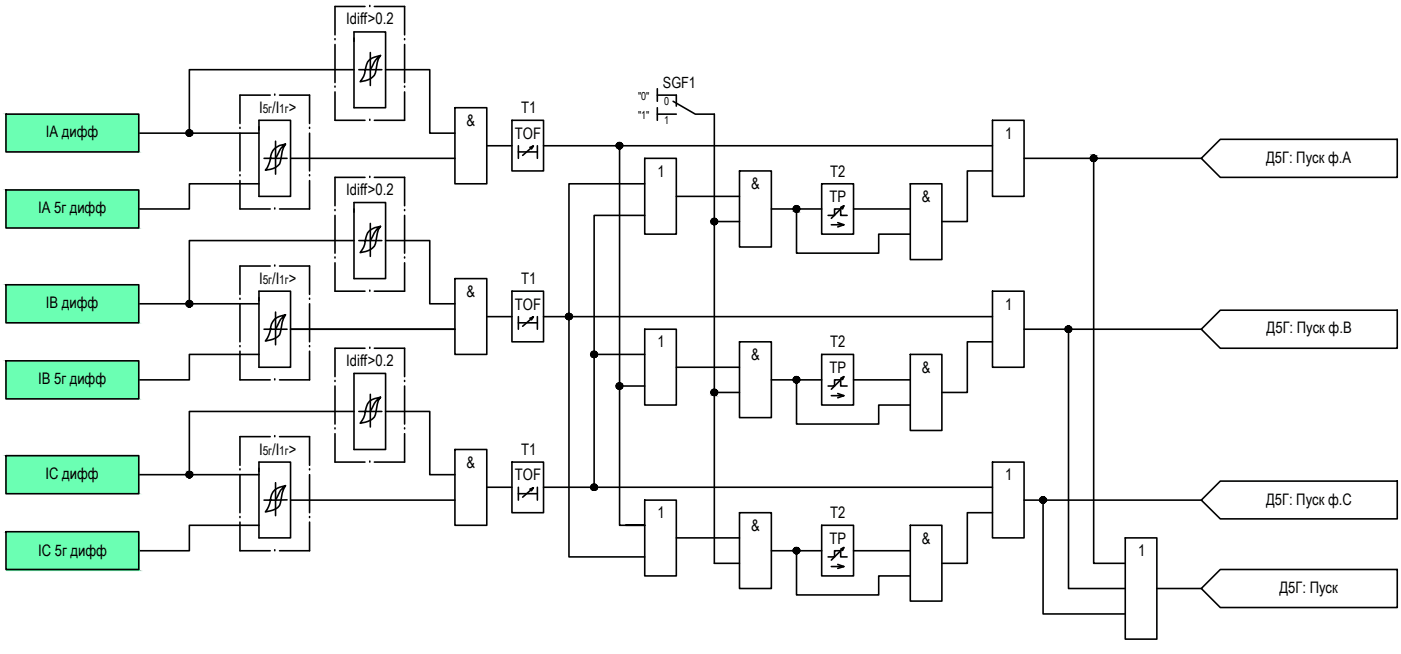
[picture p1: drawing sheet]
<svg xmlns="http://www.w3.org/2000/svg" width="222mm" height="103mm" viewBox="0 0 222 103" stroke-linecap="round" stroke-linejoin="round" font-family="sans-serif">
<defs><g id="words">
<g font-size="2.5">
<text x="54.8" y="3.9">Idiff&gt;0.2</text>
<text x="41" y="17.9">I /I &gt;</text>
<text x="82.4" y="17.9">T1</text>
<text x="7.3" y="21.7">IA дифф</text>
<text x="73.8" y="19.9">&amp;</text>
<text x="81.4" y="21.9">TOF</text>
<text x="159" y="21.9">1</text>
<text x="104" y="27.9">1</text>
<text x="118.8" y="29.9">&amp;</text>
<text x="131.3" y="27.9">T2</text>
<text x="200.2" y="25.8">Д5Г: Пуск ф.А</text>
<text x="6" y="33.7">IA 5г дифф</text>
<text x="54.8" y="30.9">Idiff&gt;0.2</text>
<text x="131.2" y="31.9">TP</text>
<text x="145.8" y="31.9">&amp;</text>
<text x="41" y="44.8">I /I &gt;</text>
<text x="73.8" y="46.9">&amp;</text>
<text x="82.4" y="44.9">T1</text>
<text x="7.3" y="48.7">IB дифф</text>
<text x="81.4" y="48.9">TOF</text>
<text x="159" y="48.9">1</text>
<text x="200.3" y="52.7">Д5Г: Пуск ф.B</text>
<text x="54.8" y="57.9">Idiff&gt;0.2</text>
<text x="104" y="54.9">1</text>
<text x="118.8" y="56.9">&amp;</text>
<text x="131.2" y="58.9">TP</text>
<text x="131.3" y="54.9">T2</text>
<text x="145.8" y="58.9">&amp;</text>
<text x="6" y="60.7">IB 5г дифф</text>
<text x="41" y="71.8">I /I &gt;</text>
<text x="82.4" y="71.9">T1</text>
<text x="7.2" y="75.7">IC дифф</text>
<text x="73.8" y="73.9">&amp;</text>
<text x="81.4" y="75.9">TOF</text>
<text x="159" y="75.9">1</text>
<text x="104" y="81.9">1</text>
<text x="118.8" y="83.9">&amp;</text>
<text x="131.3" y="81.9">T2</text>
<text x="200.2" y="79.8">Д5Г: Пуск ф.C</text>
<text x="6" y="87.8">IC 5г дифф</text>
<text x="131.2" y="85.9">TP</text>
<text x="145.8" y="85.9">&amp;</text>
<text x="180" y="87.9">1</text>
<text x="202.3" y="93.8">Д5Г: Пуск</text>
</g>
<text font-size="2.4" x="104.8" y="13.9">SGF1</text>
<g font-size="2">
<text x="41.5" y="17.9">5г 1г</text>
<text x="41.5" y="44.8">5г 1г</text>
<text x="41.5" y="71.8">5г 1г</text>
</g>
<g font-size="1.7">
<text x="100.9" y="15.8">&quot;0&quot;</text>
<text x="105" y="16.6">0</text>
<text x="100.9" y="18.8">&quot;1&quot;</text>
<text x="105" y="19.6">1</text>
</g>
</g></defs>
<!-- layer: 0 -->
<g fill="none" stroke="#000" stroke-width=".25">
<path d="M.9 18h21v6h-21zM56 11h-26.1v10M61 11h7v10h3.9M81 19h5v8h-5zM113 18v71h3.9M.9 30h21v6h-21zM41 29h-11.1v4h-8M56 38h-26.1v10M61 38h7v10h3.9M82 23v2M82 24h3M83.8 23.3l.5-.2-1.7 1.5"/>
<path d="M84.3 23.1l-.3 .4M85 23v2M86 23h70.9M98 23v60h4h-3.1M102 29h-12v59h12M102 34h-8v43M106.9 31h10M113 35h3.9M122 33h7.9M126 33v7h13v-3h4.9M129.9 29h5.1v8h-5.1zM131 34h1v-1h.9v1h1.1"/>
<path d="M131.5 35.5h1.9M132.5 35.2l.9 .3-.9 .4M132.9 32.8l.5-.3-.2 .5M133.4 32.5l-1.9 2M135 33h8.9M156.9 27h-3.9v8h-4.1M161.9 25h28.1M172.9 25v64h5M.9 45h21v6h-21zM.9 57h21v6h-21zM41 56h-11.1v4h-8M81 46h5v8h-5z"/>
<path d="M82 50v2M82 51h3M83.8 50.3l.5-.2-1.7 1.5M84.3 50.1l-.3 .5M85 50v2M86 50h70.9M94 56h8M106.9 58h10M129.9 56h5.1v8h-5.1zM132.9 59.8l.5-.3-.2 .5M133.4 59.5l-1.9 2M156.9 54h-3.9v8h-4.1"/>
<path d="M161.9 52h28.1M169 52v41h8.9M.9 72h21v6h-21zM56 65h-26.1v10M61 65h7v10h3.9M81 73h5v8h-5zM82 77v2M82 78h3M83.8 77.3l.5-.2-1.7 1.5M84.3 77.1l-.3 .5M85 77v2M86 77h70.9"/>
<path d="M98 61h4M113 62h3.9M122 60h7.9M126 60v7h13v-3h4.9M131 61h1v-1h.9v1h1.1M131.5 62.5h1.9M132.5 62.2l.9 .3-.9 .4M135 60h8.9M161.9 79h28.1M164.9 79v18h13M.9 84h21v6h-21zM41 83h-11.1v4h-8"/>
<path d="M106.9 85h10M122 87h7.9M126 87v7h13v-3h4.9M129.9 83h5.1v8h-5.1zM131 88h1v-1h.9v1h1.1M131.5 89.5h1.9M132.5 89.2l.9 .3-.9 .3M132.9 86.8l.5-.3-.2 .5M133.4 86.5l-1.9 2M135 87h8.9M156.9 81h-3.9v8h-4.1M177.9 85h5v16h-5z"/>
<path d="M182.9 93h7.1"/>
</g>
<g fill="none" stroke="#000" stroke-width=".25">
<path d="M42.7 15h-4.8v4.5M43.4 15h.1M44.2 15h4.8v4.5M53 13.8h.1M53 6.3h.1M53 7v6M53 14.5v4.5h4.7M56 6v11h5v-12h-5v1.5M57.7 1h-4.7v4.5M58.5 1h.1M58.5 19h.1M58.6 8.3v5.2"/>
<path d="M58.6 11h1.8M59.2 1h4.8v4.5M60.2 8.8a5.7 5.7 0 0 0-.8 2.7 2.56 2.56 0 0 1-2.4 1.4 5 5 0 0 0 1-2.7 1.7 1.7 0 0 1 1.2-1.2l1-.2a3.4 3.4 0 0 0-1.3 1.6l-.3 .6h-1.9M64 13.8h.1M64 6.3h.1M64 7v6M64 14.5v4.5h-4.8M71.9 17h5.1v12h-5.1zM103.9 15h3v1.8M103.9 18h3M103.9 14v2M103.9 17v2"/>
<path d="M106.4 16l3.6 2h3M156.9 19h5v12h-5zM21.9 21h19.1M37.9 27.8h.1M37.9 20.3h.1M37.9 21v6M37.9 28.5v4.5h4.8M41 20v11h4.9v-12h-4.9v1.5M43.4 33h.1M43.6 25h1.8M43.6 22.3v5.2M45.1 22.8a5.7 5.7 0 0 0-.8 2.7 2.32 2.32 0 0 1-2.3 1.4l.5-.9 .3-.9a2.28 2.28 0 0 1 2.3-2.3 3 3 0 0 0-1.2 1.6l-.3 .6h-1.8"/>
<path d="M45.9 25h26M49 27.8h.1M49 20.3h.1M49 21v6M49 28.5v4.5h-4.8M53 33.3h.1M53 34v6M56 33v11h5v-12h-5v1.5M57.7 28h-4.7v4.5M58.5 28h.1M58.6 35.3v5.2M58.6 38h1.8"/>
<path d="M59.2 28h4.8v4.5M60.2 35.8a5.7 5.7 0 0 0-.8 2.7 2.56 2.56 0 0 1-2.4 1.4 3.6 3.6 0 0 0 .8-2.3 2.22 2.22 0 0 1 2.4-1.8 3.4 3.4 0 0 0-1.3 1.6l-.3 .6h-1.9M64 33.3h.1M64 34v6M77 23h4M102 25h4.9v12h-4.9zM116.9 27h5.1v12h-5.1zM143.9 29h5v12h-5zM190 25l3-3h28v6h-28zM21.9 48h19.1M37.9 54.8h.1M37.9 47.3h.1"/>
<path d="M37.9 48v6M37.9 55.5v4.5h4.8M41 47v11h4.9v-12h-4.9v1.5M42.7 42h-4.8v4.5M43.4 42h.1M43.6 49.3v5.2M43.6 52h1.8M44.2 42h4.8v4.5M45.1 49.7a6.1 6.1 0 0 0-.8 2.8 1.75 1.75 0 0 1-1.5 1.2l-.8 .2 .5-.8 .3-1a2.34 2.34 0 0 1 2.3-2.4 3 3 0 0 0-1.2 1.7l-.3 .6h-1.8M45.9 52h26M49 54.8h.1M49 47.3h.1"/>
<path d="M49 48v6M49 55.5v4.5h-4.8M53 40.8h.1M53 41.5v4.5h4.7M56 59h5v12h-5zM57.7 55h-4.7v4.5M58.5 46h.1M58.5 55h.1M59.2 55h4.8v4.5M64 40.8h.1M64 41.5v4.5h-4.8M71.9 44h5.1v12h-5.1z"/>
<path d="M77 50h4M102 52h4.9v12h-4.9zM116.9 54h5.1v12h-5.1zM143.9 56h5v12h-5zM156.9 46h5v12h-5zM190 52l3-3h28v6h-28zM21.9 75h19.1M37.9 74.3h.1M37.9 75v6M41 74v11h4.9v-12h-4.9v1.5M42.7 69h-4.8v4.5M43.4 60h.1"/>
<path d="M43.4 69h.1M43.6 76.3v5.2M44.2 69h4.8v4.5M45.1 76.8a6.1 6.1 0 0 0-.8 2.7 1.71 1.71 0 0 1-1.5 1.2l-.8 .2a5.4 5.4 0 0 0 .9-2.7 2.32 2.32 0 0 1 2.2-1.4 3 3 0 0 0-1.2 1.6l-.3 .6h-1.8M45.4 79h-1.8M45.9 79h26M49 74.3h.1M49 75v6M53 67.8h.1M53 60.3h.1M53 61v6M53 68.5v4.5h4.7"/>
<path d="M58.5 73h.1M58.6 62.3v5.2M58.6 65h1.8M60.2 62.8a5.7 5.7 0 0 0-.8 2.7 2.63 2.63 0 0 1-2.4 1.4 5.1 5.1 0 0 0 1-2.7 1.66 1.66 0 0 1 1.2-1.2l1-.2a3 3 0 0 0-1.3 1.6l-.3 .6h-1.9M64 67.8h.1M64 60.3h.1M64 61v6M64 68.5v4.5h-4.8M71.9 71h5.1v12h-5.1zM77 77h4M102 79h4.9v12h-4.9zM156.9 73h5v12h-5z"/>
<path d="M190 79l3-3h28v6h-28zM37.9 81.8h.1M37.9 82.5v4.5h4.8M43.4 87h.1M49 81.8h.1M49 82.5v4.5h-4.8M116.9 81h5.1v12h-5.1zM143.9 83h5v12h-5zM190 93l3-3h28v6h-28z"/>
<circle cx="29.9" cy="21" r=".49"/>
<circle cx="98" cy="23" r=".49"/>
<circle cx="112.9" cy="35" r=".49"/>
<circle cx="125.9" cy="33" r=".49"/>
<circle cx="172.9" cy="25" r=".49"/>
<circle cx="29.9" cy="48" r=".49"/>
<circle cx="90" cy="50" r=".49"/>
<circle cx="93.9" cy="56" r=".49"/>
<circle cx="168.9" cy="52" r=".49"/>
<circle cx="29.9" cy="75" r=".49"/>
<circle cx="93.9" cy="77" r=".49"/>
<circle cx="98" cy="61" r=".49"/>
<circle cx="112.9" cy="62" r=".49"/>
<circle cx="125.9" cy="60" r=".49"/>
<circle cx="164.9" cy="79" r=".49"/>
<circle cx="125.9" cy="87" r=".49"/>
</g>
<g fill="#000" stroke="#000" stroke-width=".16">
<path d="M29.9 21.5h.2zM29.9 20.5h.1zM97.8 23.5h.3zM97.9 22.5h.1zM112.8 35.5h.3zM112.9 34.6l.1-.1zM125.8 33.5h.3zM125.9 32.5h.1zM172.9 25.5h.2zM172.9 24.5h.1zM29.9 48.5h.2zM29.9 47.5h.1z"/>
<path d="M89.7 50.5h.5zM89.8 49.6h.4zM89.8 50.5h.3zM89.9 49.5h.1zM93.6 56.4h.7zM93.9 55.5h.1zM125.6 59.7h.7zM125.9 59.5h.1zM168.6 52.4h.7zM168.8 52.5h.3zM168.9 51.5h.1zM29.9 75.5h.2z"/>
<path d="M29.9 74.5h.1zM93.6 77.4h.7zM93.9 76.5h.1zM97.7 61.5h.5zM97.8 60.6h.4zM97.8 61.5h.3zM97.9 60.5h.1zM112.8 62.5h.3zM112.9 61.5h.1zM125.8 60.5h.3zM164.9 79.5h.2zM164.9 78.5h.1z"/>
<path d="M125.8 87.5h.3zM125.9 86.5h.1z"/>
<path d="M29.9 21.5h.1zM29.9 21.5h.1z"/>
<path d="M29.9 20.5h.2zM29.9 20.5h.2z"/>
<path d="M29.9 20.5h.2zM29.8 20.5h.3z"/>
<path d="M29.8 20.5l.4 .1zM29.8 20.5l.4 .1z"/>
<path d="M29.8 21.5h.3zM29.8 21.5h.3z"/>
<path d="M29.8 20.6h.4zM29.7 20.6h.5z"/>
<path d="M29.8 21.5h.4zM29.8 21.5h.3z"/>
<path d="M29.7 20.6h.5zM29.7 20.6h.5z"/>
<path d="M29.7 21.5h.5zM29.7 21.5h.5z"/>
<path d="M29.7 20.6l.6 .1zM29.7 20.6l.6 .1z"/>
<path d="M29.7 21.4h.5zM29.7 21.4l.5 .1z"/>
<path d="M29.6 20.7h.7zM29.6 20.7h.7z"/>
<path d="M29.6 21.4h.7zM29.6 21.4h.6z"/>
<path d="M29.6 20.7h.8zM29.6 20.7h.8z"/>
<path d="M29.6 21.4h.7zM29.6 21.4h.7z"/>
<path d="M29.6 20.7l.8 .1zM29.6 20.7l.8 .1z"/>
<path d="M29.6 20.8h.8zM29.6 20.8h.8z"/>
<path d="M29.6 21.3h.8zM29.6 21.3h.8z"/>
<path d="M29.6 21.3h.8zM29.6 21.3l.7 .1z"/>
<path d="M29.5 20.8h.9zM29.5 20.8h.9z"/>
<path d="M29.5 20.8l1 .1zM29.5 20.8l1 .1z"/>
<path d="M29.5 21.2l.9 .1zM29.5 21.2l.9 .1z"/>
<path d="M29.5 21.3h.9zM29.5 21.3h.9z"/>
<path d="M29.5 20.9h1zM29.5 20.9h1z"/>
<path d="M29.5 20.9l1 .1zM29.5 20.9l1 .1z"/>
<path d="M29.5 21h1zM29.5 21h1h-1z"/>
<path d="M29.5 21l1 .1zM29.5 21l1 .1z"/>
<path d="M29.5 21.1h1zM29.5 21.1h1z"/>
<path d="M29.5 21.1l1 .1zM29.5 21.1l1 .1z"/>
<path d="M29.5 21.2h1zM29.5 21.2h.9z"/>
<path d="M97.8 23.5h.2zM97.9 23.5h.1z"/>
<path d="M97.9 22.5h.2zM97.8 22.5h.3z"/>
<path d="M97.8 22.5l.3 .1zM97.8 22.5l.3 .1z"/>
<path d="M97.8 22.6h.4zM97.8 22.6h.4z"/>
<path d="M97.8 23.5h.3zM97.8 23.5h.3z"/>
<path d="M97.8 22.6h.4zM97.8 22.6h.4z"/>
<path d="M97.7 22.6h.5zM97.7 22.6h.5z"/>
<path d="M97.7 23.5h.5zM97.7 23.5h.5z"/>
<path d="M97.8 23.5h.4zM97.8 23.5h.3z"/>
<path d="M97.7 22.6l.6 .1zM97.6 22.7h.7z"/>
<path d="M97.7 23.4h.5zM97.7 23.4l.5 .1z"/>
<path d="M97.6 22.7h.7zM97.6 22.7h.7z"/>
<path d="M97.6 23.4h.7zM97.6 23.4h.6z"/>
<path d="M97.6 22.7h.8zM97.6 22.7h.8z"/>
<path d="M97.6 23.4h.7zM97.6 23.4h.7z"/>
<path d="M97.6 22.7h.8zM97.6 22.7h.8z"/>
<path d="M97.6 23.3h.8zM97.6 23.3l.7 .1z"/>
<path d="M97.6 22.7l.8 .1zM97.6 22.7l.8 .1z"/>
<path d="M97.5 22.8h.9zM97.5 22.8h.9z"/>
<path d="M97.5 23.2l.9 .1zM97.5 23.2l.9 .1z"/>
<path d="M97.6 23.3h.8zM97.6 23.3h.8z"/>
<path d="M97.5 22.8l.9 .1zM97.5 22.8l.9 .1z"/>
<path d="M97.5 22.9l.9 .1v-.1zM97.5 22.9l.9 .1h-.9z"/>
<path d="M97.5 23h.9zM97.5 23h.9z"/>
<path d="M97.5 23h.9zM97.5 23h.9z"/>
<path d="M97.5 23l.9 .1zM97.5 23l.9 .1z"/>
<path d="M97.5 23.1h.9zM97.5 23.1h.9z"/>
<path d="M97.5 23.1l.9 .1zM97.5 23.1l.9 .1z"/>
<path d="M97.5 23.2h.9zM97.5 23.2h.9z"/>
<path d="M97.5 23.2h.9zM97.5 23.2h.9z"/>
<path d="M112.9 34.6h.2zM112.8 34.6h.3z"/>
<path d="M112.9 35.5h.1zM112.8 35.5h.2z"/>
<path d="M112.8 34.6h.3zM112.8 34.6h.3z"/>
<path d="M112.8 34.6h.4zM112.8 34.6h.4z"/>
<path d="M112.8 35.5h.3zM112.8 35.5h.3z"/>
<path d="M112.7 34.6h.5zM112.7 34.6h.5z"/>
<path d="M112.7 35.5h.5zM112.7 35.5h.4z"/>
<path d="M112.7 34.6h.6zM112.7 34.6h.6z"/>
<path d="M112.7 35.4h.5zM112.7 35.4l.5 .1z"/>
<path d="M112.7 34.6h.6zM112.6 34.6h.7z"/>
<path d="M112.7 35.4h.6zM112.7 35.4h.5z"/>
<path d="M112.6 34.6l.7 .1zM112.6 34.6l.7 .1z"/>
<path d="M112.6 34.7h.7zM112.6 34.7h.7z"/>
<path d="M112.6 35.4h.7zM112.6 35.4h.7z"/>
<path d="M112.6 35.4h.7zM112.6 35.4h.7z"/>
<path d="M112.6 35.4h.7zM112.6 35.4h.7z"/>
<path d="M112.6 34.7l.8 .1zM112.6 34.7l.8 .1z"/>
<path d="M112.5 34.8h.9zM112.5 34.8h.9z"/>
<path d="M112.5 34.8h.9zM112.5 34.8h.9z"/>
<path d="M112.5 35.3h.9zM112.5 35.3h.9z"/>
<path d="M112.5 35.3h.9zM112.5 35.3l.8 .1z"/>
<path d="M112.5 34.8l.9 .1zM112.5 34.8l.9 .1z"/>
<path d="M112.5 34.9h1zM112.5 34.9h1z"/>
<path d="M112.5 35.2h.9zM112.5 35.2h.9z"/>
<path d="M112.5 35.2h.9zM112.5 35.2l.9 .1z"/>
<path d="M112.5 34.9l1 .1zM112.5 34.9l1 .1z"/>
<path d="M112.5 35h1zM112.5 35h1z"/>
<path d="M112.5 35l1 .1zM112.5 35l1 .1z"/>
<path d="M112.5 35.1h1zM112.5 35.1h1z"/>
<path d="M112.5 35.1l.9 .1 .1-.1zM112.5 35.1l.9 .1h-.9z"/>
<path d="M125.9 32.5l.2 .1zM125.9 32.5l.2 .1z"/>
<path d="M125.9 33.5h.1zM125.8 33.5h.2z"/>
<path d="M125.8 32.6h.3zM125.8 32.6h.3z"/>
<path d="M125.8 32.6h.4zM125.7 32.6h.5z"/>
<path d="M125.8 33.5h.3zM125.8 33.5h.3z"/>
<path d="M125.7 32.6h.5zM125.7 32.6h.5z"/>
<path d="M125.7 33.5h.5zM125.7 33.5h.4z"/>
<path d="M125.7 32.6h.6zM125.7 32.6h.6z"/>
<path d="M125.7 33.5h.5zM125.7 33.5h.5z"/>
<path d="M125.7 32.6h.6zM125.6 32.6h.7z"/>
<path d="M125.7 33.5h.6zM125.7 33.5h.5z"/>
<path d="M125.6 32.6l.7 .1zM125.6 32.6l.7 .1z"/>
<path d="M125.6 33.4h.7zM125.6 33.4l.7 .1z"/>
<path d="M125.6 32.7h.7zM125.6 32.7h.7z"/>
<path d="M125.6 32.7l.8 .1zM125.6 32.7l.8 .1z"/>
<path d="M125.6 33.3l.7 .1zM125.6 33.3l.7 .1z"/>
<path d="M125.6 33.4h.7zM125.6 33.4h.7z"/>
<path d="M125.5 32.8h.9zM125.5 32.8h.9z"/>
<path d="M125.5 32.8l.9 .1zM125.5 32.8l.9 .1z"/>
<path d="M125.5 33.2l.9 .1zM125.5 33.2l.9 .1z"/>
<path d="M125.5 33.3h.9zM125.5 33.3h.8z"/>
<path d="M125.5 32.9h.9zM125.5 32.9h.9z"/>
<path d="M125.5 32.9h1zM125.5 32.9h1z"/>
<path d="M125.5 33.2h.9zM125.5 33.2h.9z"/>
<path d="M125.5 33.2h.9zM125.5 33.2h.9z"/>
<path d="M125.4 32.9l1.1 .1zM125.4 32.9l1.1 .1z"/>
<path d="M125.4 33h1.1zM125.4 33h1.1z"/>
<path d="M125.4 33l1.1 .1zM125.4 33l1.1 .1z"/>
<path d="M125.4 33.1h1.1zM125.4 33.1h1.1z"/>
<path d="M125.4 33.1h1.1zM125.4 33.1l1 .1z"/>
<path d="M172.9 25.5h.1zM172.9 25.5h.1z"/>
<path d="M172.9 24.5l.2 .1zM172.9 24.5l.2 .1z"/>
<path d="M172.9 24.6h.2zM172.8 24.6h.3z"/>
<path d="M172.8 24.6h.4zM172.7 24.6h.5z"/>
<path d="M172.8 25.5h.3zM172.8 25.5h.3z"/>
<path d="M172.7 24.6h.5zM172.7 24.6h.5z"/>
<path d="M172.7 25.5h.5zM172.7 25.5h.4z"/>
<path d="M172.7 24.6h.5zM172.6 24.6h.6z"/>
<path d="M172.7 25.4h.5zM172.7 25.4l.5 .1z"/>
<path d="M172.6 24.6h.7zM172.6 24.6h.7z"/>
<path d="M172.6 25.4h.6zM172.6 25.4h.6z"/>
<path d="M172.6 24.6l.7 .1zM172.6 24.6l.7 .1z"/>
<path d="M172.6 25.4h.7zM172.6 25.4h.6z"/>
<path d="M172.6 24.7h.7zM172.6 24.7h.7z"/>
<path d="M172.6 24.7l.8 .1zM172.6 24.7l.8 .1z"/>
<path d="M172.6 25.3l.7 .1zM172.6 25.3l.7 .1z"/>
<path d="M172.6 25.4h.7zM172.6 25.4h.7z"/>
<path d="M172.5 24.8h.9zM172.5 24.8h.9z"/>
<path d="M172.5 25.3h.9zM172.5 25.3h.8z"/>
<path d="M172.5 24.8l.9 .1zM172.5 24.8l.9 .1z"/>
<path d="M172.5 24.9h.9zM172.5 24.9h.9z"/>
<path d="M172.5 24.9h1zM172.5 24.9h1z"/>
<path d="M172.5 25.2h.9zM172.5 25.2h.9z"/>
<path d="M172.5 25.2h.9zM172.5 25.2h.9z"/>
<path d="M172.5 25.2h.9zM172.5 25.2l.9 .1z"/>
<path d="M172.5 24.9l1 .1zM172.5 24.9l1 .1z"/>
<path d="M172.4 25h1.1zM172.4 25h1.1z"/>
<path d="M172.4 25l1.1 .1zM172.4 25l1.1 .1z"/>
<path d="M172.4 25.1h1.1zM172.4 25.1h1.1z"/>
<path d="M172.5 25.1h1zM172.5 25.1l.9 .1z"/>
<path d="M29.9 48.5h.1zM29.9 48.5h.1z"/>
<path d="M29.9 47.5h.2zM29.9 47.5h.2z"/>
<path d="M29.9 47.5h.2zM29.8 47.5h.3z"/>
<path d="M29.8 47.5l.4 .1zM29.8 47.5l.4 .1z"/>
<path d="M29.8 48.5h.3zM29.8 48.5h.3z"/>
<path d="M29.8 47.6h.4zM29.7 47.6h.5z"/>
<path d="M29.8 48.5h.4zM29.8 48.5h.3z"/>
<path d="M29.7 47.6h.5zM29.7 47.6h.5z"/>
<path d="M29.7 48.5h.5zM29.7 48.5h.5z"/>
<path d="M29.7 47.6h.6zM29.6 47.6h.7z"/>
<path d="M29.7 48.4h.5zM29.7 48.4l.5 .1z"/>
<path d="M29.6 47.6l.7 .1zM29.6 47.6l.7 .1z"/>
<path d="M29.6 48.4h.7zM29.6 48.4h.6z"/>
<path d="M29.6 47.7h.8zM29.6 47.7h.8z"/>
<path d="M29.6 48.4h.7zM29.6 48.4h.7z"/>
<path d="M29.6 47.7l.8 .1zM29.6 47.7l.8 .1z"/>
<path d="M29.6 47.8h.8zM29.6 47.8h.8z"/>
<path d="M29.6 48.3l.8 .1zM29.6 48.3l.8 .1z"/>
<path d="M29.6 48.4h.8zM29.6 48.4h.7z"/>
<path d="M29.5 47.8h.9zM29.5 47.8h.9z"/>
<path d="M29.5 47.8l1 .1zM29.5 47.8l1 .1z"/>
<path d="M29.5 48.2l.9 .1zM29.5 48.2l.9 .1z"/>
<path d="M29.5 48.3h.9zM29.5 48.3h.9z"/>
<path d="M29.5 47.9h1zM29.5 47.9h1z"/>
<path d="M29.5 47.9l1 .1zM29.5 47.9l1 .1z"/>
<path d="M29.5 48h1zM29.5 48h1z"/>
<path d="M29.5 48l1 .1zM29.5 48l1 .1z"/>
<path d="M29.5 48.1h1zM29.5 48.1h1h-1z"/>
<path d="M29.5 48.1l1 .1zM29.5 48.1l1 .1z"/>
<path d="M29.5 48.2h1zM29.5 48.2h.9z"/>
<path d="M89.8 50.5h.2zM89.9 50.5h.1z"/>
<path d="M89.9 49.5h.2zM89.8 49.5h.3z"/>
<path d="M89.8 49.5h.3zM89.8 49.5h.3z"/>
<path d="M89.8 49.5l.4 .1zM89.8 49.5l.4 .1zM89.7 49.6h.5z"/>
<path d="M89.8 50.5h.3zM89.8 50.5h.3z"/>
<path d="M89.7 49.6h.6zM89.7 49.6h.6z"/>
<path d="M89.8 50.5h.4zM89.8 50.5h.3z"/>
<path d="M89.7 49.6l.6 .1zM89.7 49.6l.6 .1z"/>
<path d="M89.6 49.7h.7zM89.6 49.7h.7z"/>
<path d="M89.6 50.4h.7zM89.6 50.4h.7z"/>
<path d="M89.7 50.4h.6zM89.7 50.4l.5 .1zM89.7 50.5h.5z"/>
<path d="M89.6 49.7h.8zM89.6 49.7h.8z"/>
<path d="M89.6 50.4h.7zM89.6 50.4h.7z"/>
<path d="M89.5 49.7h.9zM89.5 49.7h.9z"/>
<path d="M89.5 50.3h.9zM89.5 50.3l.8 .1z"/>
<path d="M89.5 49.7l.9 .1zM89.5 49.7l.9 .1z"/>
<path d="M89.5 49.8h.9zM89.5 49.8h.9z"/>
<path d="M89.5 50.3h.9zM89.5 50.3h.9z"/>
<path d="M89.5 50.3h.9zM89.5 50.3h.9z"/>
<path d="M89.5 49.8l.9 .1zM89.5 49.8l.9 .1z"/>
<path d="M89.5 49.9h.9zM89.5 49.9h.9z"/>
<path d="M89.5 49.9l.9 .1zM89.5 49.9l.9 .1z"/>
<path d="M89.5 50h.9zM89.5 50h.9h-.9z"/>
<path d="M89.5 50l.9 .1zM89.5 50l.9 .1z"/>
<path d="M89.5 50.1h.9zM89.5 50.1h.9z"/>
<path d="M89.5 50.1l.9 .1zM89.5 50.1l.9 .1z"/>
<path d="M89.5 50.2h.9zM89.5 50.2h.9z"/>
<path d="M89.5 50.2h.9zM89.5 50.2l.9 .1z"/>
<path d="M93.9 56.5h.1zM93.9 56.5h.1zM93.9 56.5h.2z"/>
<path d="M93.9 55.5h.2zM93.9 55.5h.2z"/>
<path d="M93.9 55.5h.2zM93.8 55.5h.3z"/>
<path d="M93.8 55.5l.4 .1zM93.8 55.5l.4 .1z"/>
<path d="M93.8 56.5h.3zM93.8 56.5h.3z"/>
<path d="M93.7 55.6h.5zM93.7 55.6h.5z"/>
<path d="M93.7 56.5h.5zM93.7 56.5h.4z"/>
<path d="M93.7 55.6h.5zM93.7 55.6h.5z"/>
<path d="M93.7 56.5h.5zM93.7 56.5h.5z"/>
<path d="M93.7 55.6h.6zM93.6 55.6h.7z"/>
<path d="M93.7 56.4h.5zM93.7 56.4l.5 .1z"/>
<path d="M93.6 55.6l.7 .1zM93.6 55.6l.7 .1z"/>
<path d="M93.6 56.4h.7zM93.6 56.4h.6z"/>
<path d="M93.6 55.7h.7zM93.6 55.7h.7z"/>
<path d="M93.6 55.7l.8 .1zM93.5 55.8h.9z"/>
<path d="M93.6 56.4h.7zM93.6 56.4h.7z"/>
<path d="M93.5 55.8h.9zM93.5 55.8h.9z"/>
<path d="M93.5 56.3h.9zM93.5 56.3l.8 .1zM93.6 56.4h.7z"/>
<path d="M93.5 55.8h.9zM93.5 55.8h.9z"/>
<path d="M93.5 55.8l.9 .1zM93.5 55.8l.9 .1z"/>
<path d="M93.5 55.9h1zM93.5 55.9h1z"/>
<path d="M93.5 56.2h.9zM93.5 56.2h.9z"/>
<path d="M93.5 56.2l.9 .1zM93.5 56.2l.9 .1z"/>
<path d="M93.5 56.3h.9zM93.5 56.3h.9z"/>
<path d="M93.5 55.9l1 .1zM93.5 55.9l1 .1z"/>
<path d="M93.4 56h1.1zM93.4 56h1.1z"/>
<path d="M93.4 56l1.1 .1zM93.4 56l1.1 .1z"/>
<path d="M93.4 56.1h1.1zM93.4 56.1h1.1h-1z"/>
<path d="M93.5 56.1h1zM93.5 56.1l.9 .1z"/>
<path d="M125.9 59.5h.2zM125.8 59.5h.3z"/>
<path d="M125.8 59.5l.3 .1zM125.8 59.5l.3 .1z"/>
<path d="M125.8 59.6h.4zM125.7 59.6h.5z"/>
<path d="M125.7 59.6h.5zM125.7 59.6h.5z"/>
<path d="M125.7 59.6h.6zM125.7 59.6h.6z"/>
<path d="M125.7 59.6l.6 .1zM125.6 59.7h.7z"/>
<path d="M125.6 59.7h.7zM125.6 59.7h.7zM125.6 59.7h.7z"/>
<path d="M125.6 59.7h.8zM125.6 59.7h.8z"/>
<path d="M125.5 59.7l.9 .1zM125.5 59.7l.9 .1z"/>
<path d="M125.5 59.8h.9zM125.5 59.8h.9z"/>
<path d="M125.5 59.8l.9 .1zM125.5 59.8l.9 .1z"/>
<path d="M125.5 59.9l1 .1-.1-.1zM125.5 59.9l1 .1h-1.1z"/>
<path d="M125.4 60h1.1zM125.4 60h1.1z"/>
<path d="M125.4 60h1.1zM125.4 60h1.1z"/>
<path d="M168.8 52.5h.2zM168.9 52.5h.1z"/>
<path d="M168.9 51.5h.2zM168.8 51.5h.3z"/>
<path d="M168.8 51.5l.3 .1zM168.8 51.6h.3z"/>
<path d="M168.8 51.6h.4zM168.8 51.6h.4z"/>
<path d="M168.8 51.6h.4zM168.8 51.6h.4z"/>
<path d="M168.8 52.5h.4zM168.8 52.5h.3zM168.8 52.5h.3z"/>
<path d="M168.7 51.6h.6zM168.7 51.6h.6z"/>
<path d="M168.7 52.5h.5zM168.7 52.5h.5z"/>
<path d="M168.7 51.6l.6 .1zM168.7 51.6l.6 .1z"/>
<path d="M168.6 51.7h.7zM168.6 51.7h.7z"/>
<path d="M168.7 52.4h.6zM168.7 52.4l.5 .1z"/>
<path d="M168.6 51.7h.7zM168.5 51.7h.8z"/>
<path d="M168.6 52.4h.7zM168.6 52.4h.7zM168.6 52.4h.7z"/>
<path d="M168.5 51.7h.9zM168.5 51.7h.9z"/>
<path d="M168.5 52.3h.8zM168.5 52.3l.8 .1z"/>
<path d="M168.5 51.7l.9 .1zM168.5 51.7l.9 .1z"/>
<path d="M168.5 51.8h.9zM168.5 51.8h.9z"/>
<path d="M168.5 52.2l.9 .1zM168.5 52.2l.9 .1z"/>
<path d="M168.5 52.3h.9zM168.5 52.3h.8z"/>
<path d="M168.5 51.8l.9 .1zM168.5 51.9h.9z"/>
<path d="M168.5 51.9l.9 .1v-.1zM168.5 51.9l.9 .1h-.9z"/>
<path d="M168.5 52h.9zM168.5 52h.9z"/>
<path d="M168.5 52h1zM168.5 52h1z"/>
<path d="M168.5 52.1h.9zM168.5 52.1h.9z"/>
<path d="M168.5 52.1l.9 .1zM168.5 52.1l.9 .1z"/>
<path d="M168.5 52.2h.9zM168.5 52.2h.9z"/>
<path d="M168.5 52.2h.9zM168.5 52.2h.9z"/>
<path d="M168.5 52h1zM168.5 52l.9 .1z"/>
<path d="M29.9 75.5h.1zM29.9 75.5h.1z"/>
<path d="M29.9 74.5l.2 .1zM29.9 74.5l.2 .1z"/>
<path d="M29.9 74.6h.2zM29.8 74.6h.3z"/>
<path d="M29.8 74.6h.4zM29.8 74.6h.4z"/>
<path d="M29.8 75.5h.3zM29.8 75.5h.3z"/>
<path d="M29.8 74.6h.4zM29.7 74.6h.5z"/>
<path d="M29.8 75.5h.4zM29.8 75.5h.3z"/>
<path d="M29.7 75.4h.5zM29.7 75.4h.5z"/>
<path d="M29.7 75.4h.5zM29.7 75.4l.5 .1z"/>
<path d="M29.7 74.6h.5zM29.7 74.6h.5z"/>
<path d="M29.7 74.6h.6zM29.7 74.6h.6z"/>
<path d="M29.6 74.6l.7 .1zM29.6 74.6l.7 .1z"/>
<path d="M29.6 75.4h.7zM29.6 75.4h.6z"/>
<path d="M29.6 74.7h.8zM29.6 74.7h.8z"/>
<path d="M29.6 75.4h.7zM29.6 75.4h.7z"/>
<path d="M29.6 74.7l.8 .1zM29.6 74.7l.8 .1z"/>
<path d="M29.6 74.8h.8zM29.6 74.8h.8z"/>
<path d="M29.6 75.3h.8zM29.6 75.3h.8z"/>
<path d="M29.6 75.3h.8zM29.6 75.3l.7 .1z"/>
<path d="M29.5 74.8l.9 .1zM29.5 74.8l.9 .1z"/>
<path d="M29.5 74.9h1zM29.5 74.9h1z"/>
<path d="M29.5 75.2h.9zM29.5 75.2h.9z"/>
<path d="M29.5 75.2h.9zM29.5 75.2l.9 .1z"/>
<path d="M29.5 74.9h1zM29.5 74.9h1z"/>
<path d="M29.5 74.9l1 .1zM29.5 74.9l1 .1z"/>
<path d="M29.5 75h1zM29.5 75h1z"/>
<path d="M29.5 75l1 .1zM29.5 75l1 .1z"/>
<path d="M29.5 75.1h1zM29.5 75.1h1z"/>
<path d="M29.5 75.1h1zM29.5 75.1h1z"/>
<path d="M29.5 75.1h1zM29.5 75.1l.9 .1z"/>
<path d="M93.9 77.5h.1zM93.9 77.5h.1zM93.9 77.5h.2z"/>
<path d="M93.9 76.5h.2zM93.9 76.5h.2z"/>
<path d="M93.9 76.5h.2zM93.8 76.5h.3z"/>
<path d="M93.8 76.5l.4 .1zM93.8 76.5l.4 .1z"/>
<path d="M93.8 77.5h.3zM93.8 77.5h.3z"/>
<path d="M93.7 76.6h.5zM93.7 76.6h.5z"/>
<path d="M93.7 77.5h.5zM93.7 77.5h.4z"/>
<path d="M93.7 76.6h.5zM93.7 76.6h.5z"/>
<path d="M93.7 77.5h.5zM93.7 77.5h.5z"/>
<path d="M93.7 76.6h.6zM93.6 76.6h.7z"/>
<path d="M93.7 77.4h.5zM93.7 77.4l.5 .1z"/>
<path d="M93.6 76.6l.7 .1zM93.6 76.6l.7 .1z"/>
<path d="M93.6 77.4h.7zM93.6 77.4h.6z"/>
<path d="M93.6 76.7h.7zM93.6 76.7h.7z"/>
<path d="M93.6 76.7l.8 .1zM93.6 76.7l.8 .1z"/>
<path d="M93.6 77.4h.7zM93.6 77.4h.7z"/>
<path d="M93.5 76.8h.9zM93.5 76.8h.9z"/>
<path d="M93.5 77.3h.9zM93.5 77.3l.8 .1zM93.6 77.4h.7z"/>
<path d="M93.5 76.8h.9zM93.5 76.8h.9z"/>
<path d="M93.5 76.8l.9 .1zM93.5 76.8l.9 .1z"/>
<path d="M93.5 76.9h1zM93.5 76.9h1z"/>
<path d="M93.5 77.2h.9zM93.5 77.2h.9z"/>
<path d="M93.5 77.2l.9 .1zM93.5 77.2l.9 .1z"/>
<path d="M93.5 77.3h.9zM93.5 77.3h.9z"/>
<path d="M93.5 76.9l1 .1zM93.5 76.9l1 .1z"/>
<path d="M93.4 77h1.1zM93.4 77h1.1z"/>
<path d="M93.4 77l1.1 .1zM93.4 77l1.1 .1z"/>
<path d="M93.4 77.1h1.1zM93.4 77.1h1.1h-1z"/>
<path d="M93.5 77.1h1zM93.5 77.1l.9 .1z"/>
<path d="M97.8 61.5h.2zM97.9 61.5h.1z"/>
<path d="M97.9 60.5h.2zM97.8 60.5h.3z"/>
<path d="M97.8 60.5h.3zM97.8 60.5h.3z"/>
<path d="M97.8 60.5l.4 .1zM97.8 60.5l.4 .1zM97.7 60.6h.5z"/>
<path d="M97.8 61.5h.3zM97.8 61.5h.3z"/>
<path d="M97.7 60.6h.5zM97.7 60.6h.5z"/>
<path d="M97.8 61.5h.4zM97.8 61.5h.3z"/>
<path d="M97.7 60.6h.6zM97.6 60.6h.7z"/>
<path d="M97.7 61.4h.5zM97.7 61.4l.5 .1zM97.7 61.5h.5z"/>
<path d="M97.6 60.6l.7 .1zM97.6 60.6l.7 .1z"/>
<path d="M97.6 61.4h.7zM97.6 61.4h.6z"/>
<path d="M97.6 60.7h.8zM97.6 60.7h.8z"/>
<path d="M97.6 61.4h.7zM97.6 61.4h.7z"/>
<path d="M97.6 60.7l.8 .1zM97.6 60.7l.8 .1z"/>
<path d="M97.6 61.3h.8zM97.6 61.3l.7 .1z"/>
<path d="M97.6 60.8h.8zM97.6 60.8h.8z"/>
<path d="M97.5 60.8h.9zM97.5 60.8h.9z"/>
<path d="M97.5 61.3h.9zM97.5 61.3h.9z"/>
<path d="M97.6 61.3h.8zM97.6 61.3h.8z"/>
<path d="M97.5 60.8l.9 .1zM97.5 60.8l.9 .1z"/>
<path d="M97.5 60.9h.9zM97.5 60.9h.9z"/>
<path d="M97.5 60.9l.9 .1zM97.5 60.9l.9 .1z"/>
<path d="M97.5 61h.9zM97.5 61h.9z"/>
<path d="M97.5 61l.9 .1v-.1zM97.5 61l.9 .1h-.9z"/>
<path d="M97.5 61.1h.9zM97.5 61.1h.9z"/>
<path d="M97.5 61.1l.9 .1zM97.5 61.1l.9 .1z"/>
<path d="M97.5 61.2h.9zM97.5 61.2h.9z"/>
<path d="M97.5 61.2h.9zM97.5 61.2l.9 .1z"/>
<path d="M112.9 61.5l.2 .1zM112.9 61.5l.2 .1z"/>
<path d="M112.9 62.5h.1zM112.8 62.5h.2z"/>
<path d="M112.8 61.6h.3zM112.8 61.6h.3z"/>
<path d="M112.8 61.6h.4zM112.7 61.6h.5z"/>
<path d="M112.8 62.5h.3zM112.8 62.5h.3z"/>
<path d="M112.7 61.6h.5zM112.7 61.6h.5z"/>
<path d="M112.7 62.5h.5zM112.7 62.5h.4z"/>
<path d="M112.7 61.6h.6zM112.7 61.6h.6z"/>
<path d="M112.7 62.4h.5zM112.7 62.4l.5 .1z"/>
<path d="M112.7 61.6h.6zM112.7 61.6h.6z"/>
<path d="M112.7 62.4h.6zM112.7 62.4h.5z"/>
<path d="M112.6 61.6l.7 .1zM112.6 61.7h.7z"/>
<path d="M112.6 61.7h.7zM112.6 61.7h.7z"/>
<path d="M112.6 62.4h.7zM112.6 62.4h.7z"/>
<path d="M112.6 62.4h.7zM112.6 62.4h.7z"/>
<path d="M112.6 61.7l.8 .1zM112.6 61.7l.8 .1z"/>
<path d="M112.6 62.3h.7zM112.6 62.3l.7 .1z"/>
<path d="M112.5 61.8h.9zM112.5 61.8h.9z"/>
<path d="M112.5 61.8l.9 .1zM112.5 61.8l.9 .1z"/>
<path d="M112.5 62.2l.9 .1zM112.5 62.2l.9 .1z"/>
<path d="M112.5 62.3h.9zM112.5 62.3h.8z"/>
<path d="M112.5 61.9h.9zM112.5 61.9h.9z"/>
<path d="M112.5 61.9h1zM112.5 61.9h1z"/>
<path d="M112.5 62.2h.9zM112.5 62.2h.9z"/>
<path d="M112.5 62.2h.9zM112.5 62.2h.9z"/>
<path d="M112.5 61.9l1 .1zM112.5 61.9l1 .1z"/>
<path d="M112.5 62h1zM112.5 62h1z"/>
<path d="M112.5 62l1 .1zM112.5 62l1 .1z"/>
<path d="M112.5 62.1h1zM112.5 62.1h1z"/>
<path d="M112.5 62.1h1zM112.5 62.1l.9 .1z"/>
<path d="M125.8 60.5h.2zM125.9 60.5h.1z"/>
<path d="M125.8 60.5h.3zM125.8 60.5h.3z"/>
<path d="M125.7 60.5h.5zM125.7 60.5h.4z"/>
<path d="M125.7 60.5h.5zM125.7 60.5h.5z"/>
<path d="M125.7 60.4h.6zM125.7 60.4l.5 .1z"/>
<path d="M125.6 60.4h.7zM125.6 60.4h.7z"/>
<path d="M125.6 60.3l.7 .1zM125.6 60.3l.7 .1z"/>
<path d="M125.6 60.4h.7zM125.6 60.4h.7z"/>
<path d="M125.5 60.2l.9 .1zM125.5 60.2l.9 .1z"/>
<path d="M125.5 60.3h.9zM125.5 60.3h.8z"/>
<path d="M125.5 60.2h.9zM125.5 60.2h.9z"/>
<path d="M125.5 60.2h.9zM125.5 60.2h.9z"/>
<path d="M125.4 60l1.1 .1zM125.4 60l1.1 .1z"/>
<path d="M125.4 60.1h1.1zM125.4 60.1h1.1z"/>
<path d="M125.4 60.1h1.1zM125.4 60.1l1 .1z"/>
<path d="M164.9 79.5h.1zM164.9 79.5h.1z"/>
<path d="M164.9 78.5h.2zM164.9 78.5h.2z"/>
<path d="M164.9 78.5h.2zM164.8 78.5h.3z"/>
<path d="M164.8 78.5l.4 .1zM164.8 78.5l.4 .1z"/>
<path d="M164.8 79.5h.3zM164.8 79.5h.3z"/>
<path d="M164.7 78.6h.5zM164.7 78.6h.5z"/>
<path d="M164.7 79.5h.5zM164.7 79.5h.4z"/>
<path d="M164.7 78.6h.5zM164.6 78.6h.6z"/>
<path d="M164.7 79.5h.5zM164.7 79.5h.5z"/>
<path d="M164.6 78.6l.7 .1zM164.6 78.6l.7 .1z"/>
<path d="M164.6 79.4h.6zM164.6 79.4l.6 .1z"/>
<path d="M164.6 78.7h.7zM164.6 78.7h.7z"/>
<path d="M164.6 79.4h.7zM164.6 79.4h.6z"/>
<path d="M164.6 78.7h.7zM164.6 78.7h.7z"/>
<path d="M164.6 78.7h.8zM164.6 78.7h.8z"/>
<path d="M164.6 79.3l.7 .1zM164.6 79.3l.7 .1z"/>
<path d="M164.6 79.4h.7zM164.6 79.4h.7z"/>
<path d="M164.5 78.7l.9 .1zM164.5 78.7l.9 .1z"/>
<path d="M164.5 79.3h.9zM164.5 79.3h.8z"/>
<path d="M164.5 78.8h.9zM164.5 78.8h.9z"/>
<path d="M164.5 78.8l1 .1zM164.5 78.8l1 .1z"/>
<path d="M164.5 79.2l.9 .1zM164.5 79.2l.9 .1z"/>
<path d="M164.5 79.3h.9zM164.5 79.3h.9z"/>
<path d="M164.5 78.9h1zM164.5 78.9h1z"/>
<path d="M164.5 78.9l1 .1zM164.5 78.9l1 .1z"/>
<path d="M164.4 79h1.1zM164.4 79h1.1h-1.1z"/>
<path d="M164.4 79l1.1 .1zM164.4 79l1.1 .1z"/>
<path d="M164.4 79.1h1.1zM164.4 79.1h1.1z"/>
<path d="M164.5 79.1l1 .1zM164.5 79.1l1 .1z"/>
<path d="M164.5 79.2h1zM164.5 79.2h.9z"/>
<path d="M125.9 86.5h.2zM125.8 86.5h.3z"/>
<path d="M125.9 87.5h.1zM125.8 87.5h.2z"/>
<path d="M125.8 86.5h.3zM125.8 86.5h.3z"/>
<path d="M125.8 86.5l.4 .1zM125.8 86.5l.4 .1z"/>
<path d="M125.8 87.5h.3zM125.8 87.5h.3z"/>
<path d="M125.7 86.6h.5zM125.7 86.6h.5z"/>
<path d="M125.7 87.5h.5zM125.7 87.5h.4z"/>
<path d="M125.7 86.6h.6zM125.7 86.6h.6z"/>
<path d="M125.7 87.5h.5zM125.7 87.5h.5z"/>
<path d="M125.7 86.6l.6 .1zM125.6 86.7h.7z"/>
<path d="M125.7 87.4h.6zM125.7 87.4l.5 .1z"/>
<path d="M125.6 87.4h.7zM125.6 87.4h.7z"/>
<path d="M125.6 87.4h.7zM125.6 87.4h.7z"/>
<path d="M125.6 86.7h.7zM125.6 86.7h.7z"/>
<path d="M125.6 86.7h.7zM125.6 86.7h.7z"/>
<path d="M125.6 86.7h.8zM125.6 86.7h.8z"/>
<path d="M125.6 87.3l.7 .1zM125.6 87.3l.7 .1z"/>
<path d="M125.5 86.7l.9 .1zM125.5 86.7l.9 .1z"/>
<path d="M125.5 86.8h.9zM125.5 86.8h.9z"/>
<path d="M125.5 87.3h.9zM125.5 87.3h.9z"/>
<path d="M125.5 87.3h.9zM125.5 87.3h.8z"/>
<path d="M125.5 86.8l.9 .1zM125.5 86.8l.9 .1z"/>
<path d="M125.5 86.9h1zM125.5 86.9h1z"/>
<path d="M125.5 87.2h.9zM125.5 87.2h.9z"/>
<path d="M125.5 87.2h.9zM125.5 87.2l.9 .1z"/>
<path d="M125.4 86.9l1.1 .1zM125.4 86.9l1.1 .1z"/>
<path d="M125.4 87h1.1zM125.4 87h1.1h-1.1z"/>
<path d="M125.4 87l1.1 .1zM125.4 87l1.1 .1z"/>
<path d="M125.4 87.1h1.1zM125.4 87.1h1.1z"/>
<path d="M125.4 87.1h1.1zM125.4 87.1l1 .1z"/>
</g>
<!-- layer: 0 -->
<g fill="#6bffb3" stroke="#6bffb3" stroke-width=".16">
<path d="M.9 18l21 6v-6zM.9 18l21 6h-21z"/>
<path d="M.9 30l21 6v-6zM.9 30l21 6h-21z"/>
<path d="M.9 45l21 6v-6zM.9 45l21 6h-21z"/>
<path d="M.9 57l21 6v-6zM.9 57l21 6h-21z"/>
<path d="M.9 72l21 6v-6zM.9 72l21 6h-21z"/>
<path d="M1 84.2l21 6v-6zM1 84.2l21 6h-21z"/>
</g>
<use href="#words"/>
</svg>
